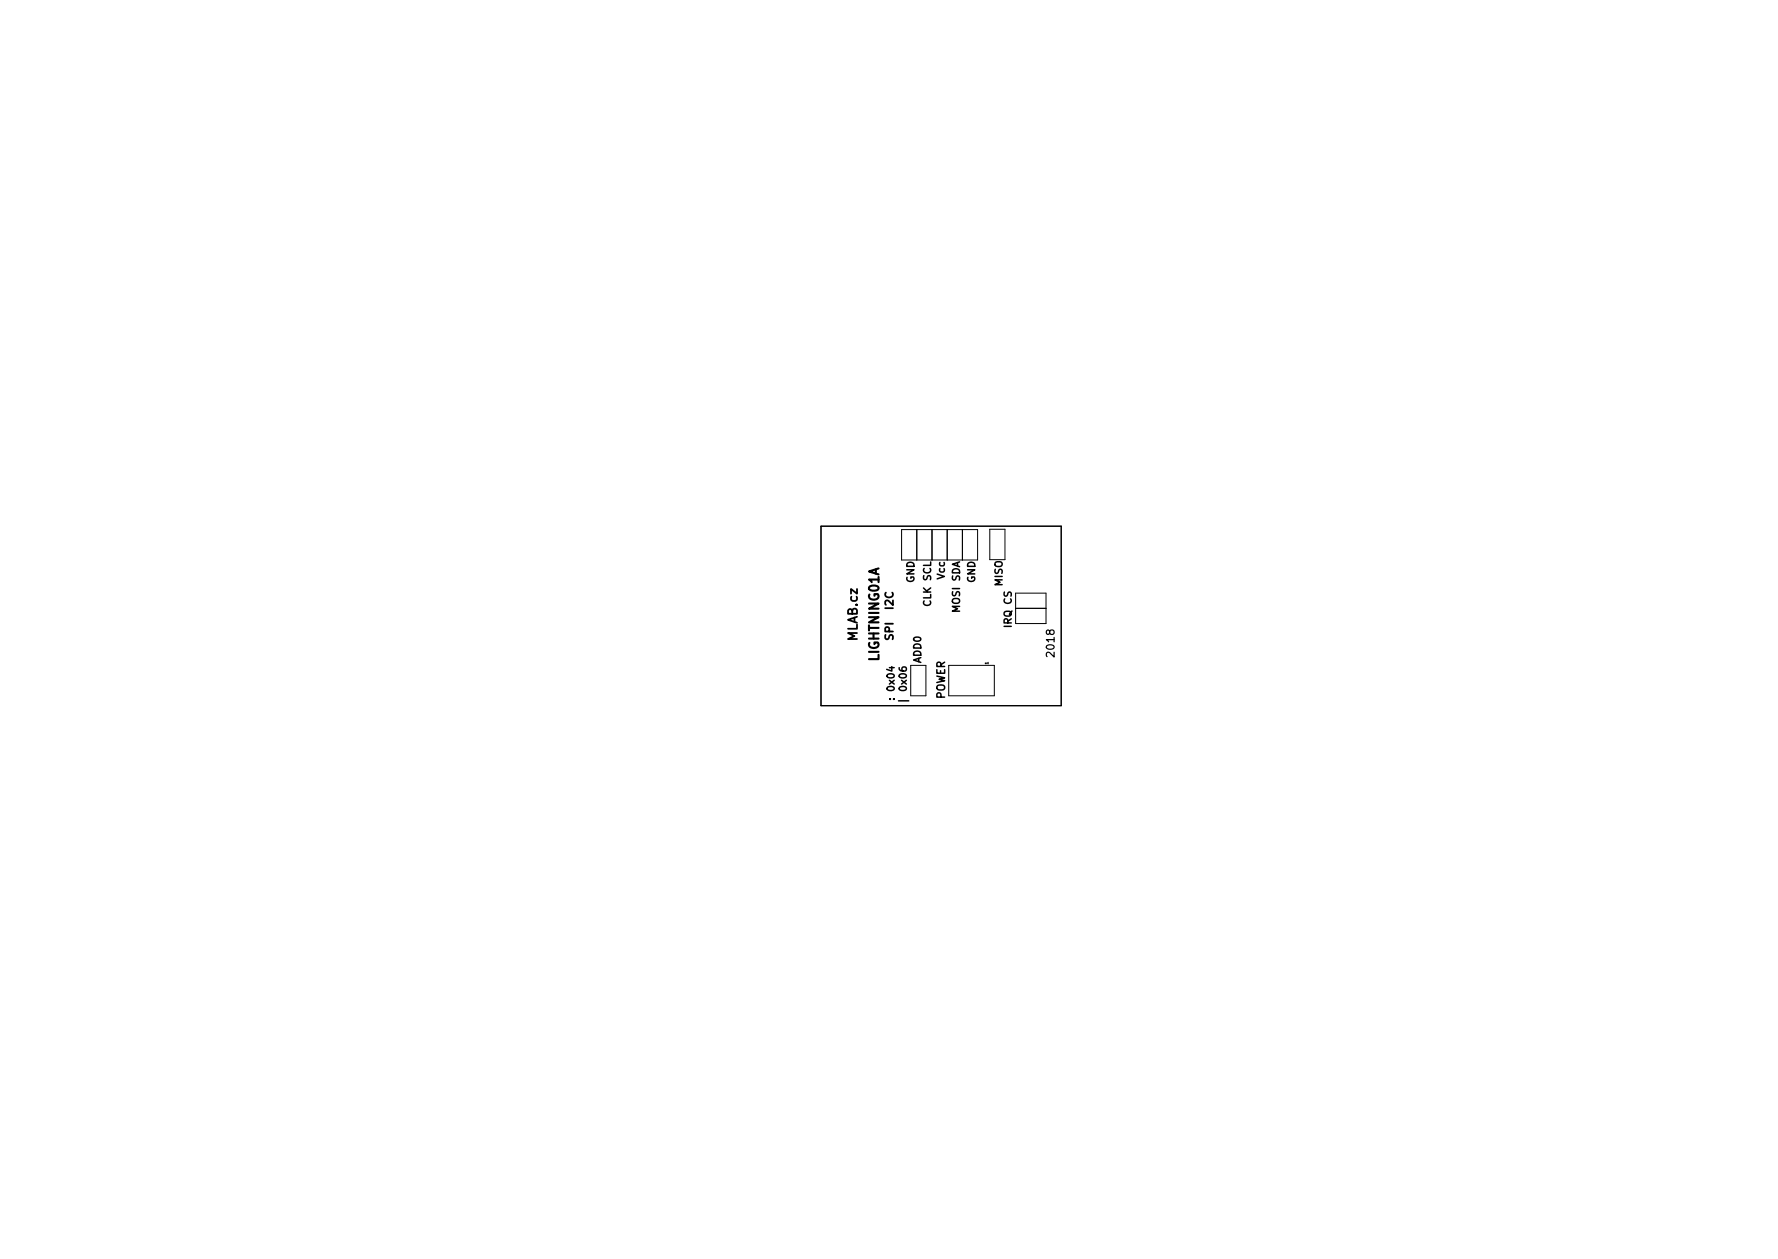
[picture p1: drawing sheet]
<svg xmlns="http://www.w3.org/2000/svg" width="297mm" height="210mm" viewBox="0 0 297 210" stroke-linecap="round" stroke-linejoin="round" font-family="sans-serif">
<defs><g id="words">
<text font-size="2.2" x="146.9" y="110.3" transform="rotate(-90 146.9 110.3)">LIGHTNING01A</text>
<text font-size="2.1" x="143.2" y="107" transform="rotate(-90 143.2 107)">MLAB.cz</text>
<g font-size="1.8">
<text x="149.2" y="106.2" transform="rotate(-90 149.2 106.2)">SPI I2C</text>
<text x="176.2" y="109.4" transform="rotate(-90 176.2 109.4)">2018</text>
<text x="157.9" y="116.8" transform="rotate(-90 157.9 116.8)">POWER</text>
</g>
<g font-size="1.7">
<text x="152.7" y="97.4" transform="rotate(-90 152.7 97.4)">GND</text>
<text x="155.5" y="101.2" transform="rotate(-90 155.5 101.2)">CLK SCL</text>
<text x="157.8" y="96.7" transform="rotate(-90 157.8 96.7)">Vcc</text>
<text x="162.9" y="97.4" transform="rotate(-90 162.9 97.4)">GND</text>
<text x="167.5" y="97.9" transform="rotate(-90 167.5 97.9)">MISO</text>
<text x="160.4" y="102.2" transform="rotate(-90 160.4 102.2)">MOSI SDA</text>
<text x="169" y="104.9" transform="rotate(-90 169 104.9)">IRQ CS</text>
<text x="153.9" y="110.7" transform="rotate(-90 153.9 110.7)">ADD0</text>
<text x="149.4" y="115.7" transform="rotate(-90 149.4 115.7)">: 0x04</text>
<text x="151.5" y="115.6" transform="rotate(-90 151.5 115.6)">| 0x06</text>
</g>
<text font-size=".7" x="165.1" y="110.9" transform="rotate(-90 165.1 110.9)">1</text>
</g></defs>
<path d="M137.2 87.9h40.1v30h-40.1z" fill="none" stroke="#000" stroke-width=".2"/>
<path d="M137.2 87.9h40.1v30h-40.1zM150.6 88.4h12.7v5.1h-12.7zM153.2 88.4v5.1M155.7 88.4v5.1M158.2 88.4v5.1M160.8 88.4v5.1M165.4 88.4h2.5v5.1h-2.5zM169.7 99.1h5.1v5h-5.1M152.1 111.1h2.6v5.1h-2.6zM158.5 111.1h7.6v5.1h-7.6zM169.7 101.6h5.1" fill="none" stroke="#000" stroke-width=".17"/>
<path d="M148.6 116.8h.2M149.3 116.8h.1M150.1 117h1.7" fill="none" stroke="#000" stroke-width=".25"/>
<use href="#words"/>
</svg>
